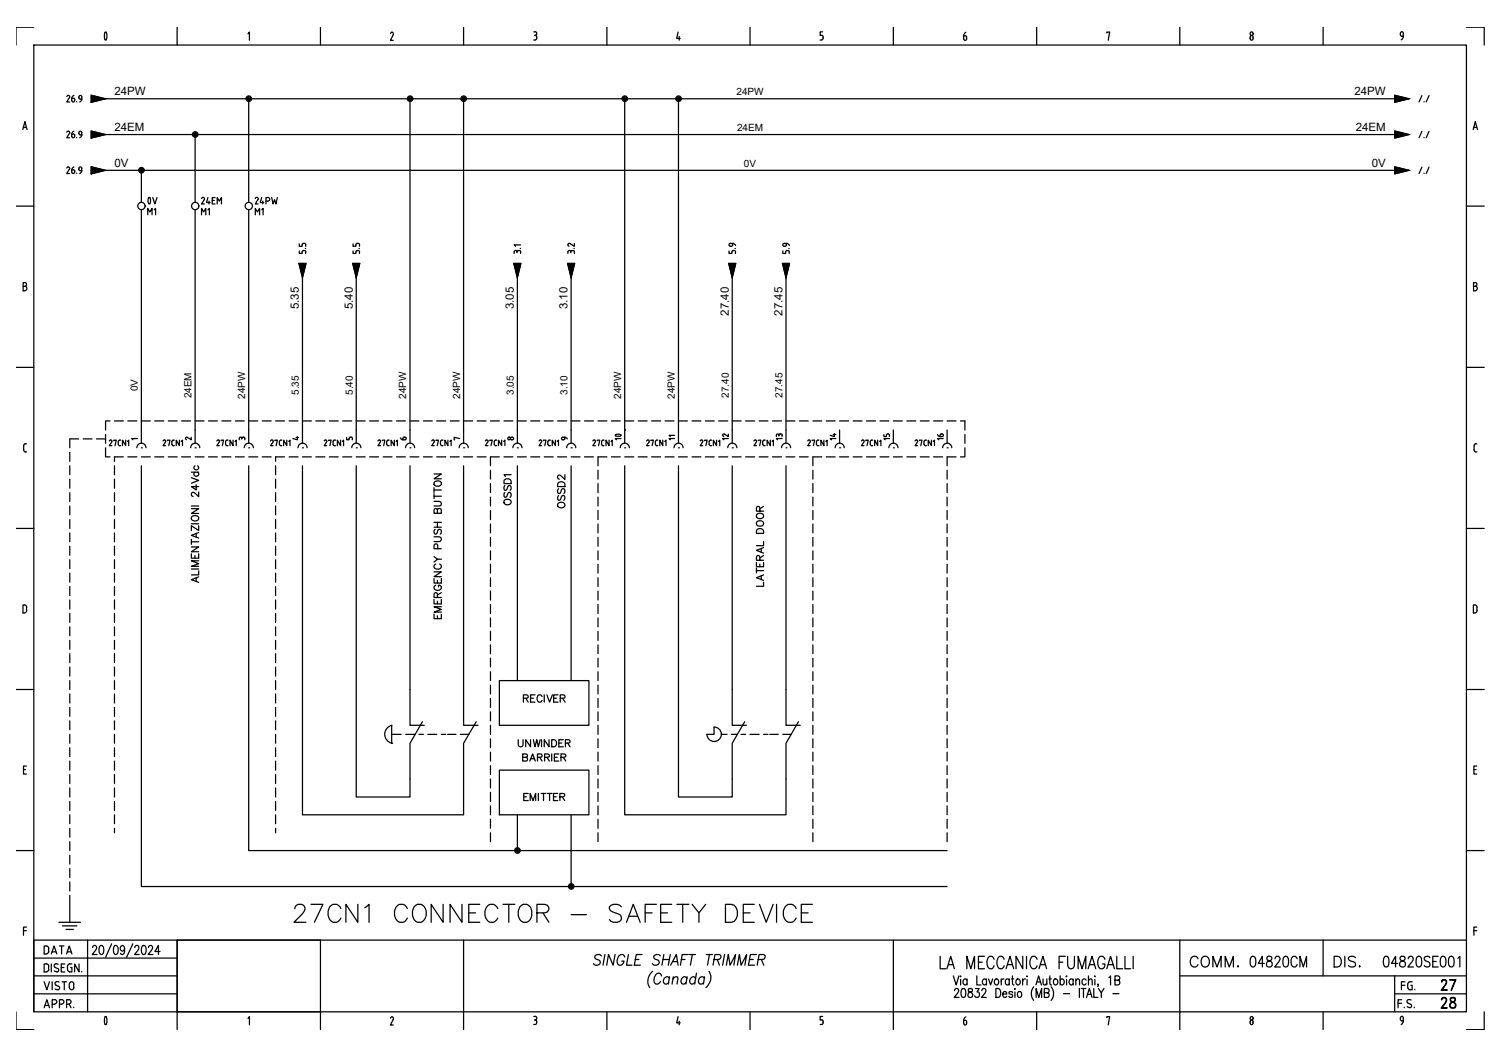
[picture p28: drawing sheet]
<svg xmlns="http://www.w3.org/2000/svg" width="297mm" height="210mm" viewBox="0 0 297 210" stroke-linecap="round" stroke-linejoin="round" font-family="sans-serif">
<defs><g id="words">
<g font-size="2.3">
<text x="22.7" y="18.9">24PW</text>
<text x="268.4" y="18.9">24PW</text>
<text x="22.7" y="26">24EM</text>
<text x="268.6" y="26">24EM</text>
<text x="22.7" y="33.1">0V</text>
<text x="271.8" y="33.1">0V</text>
<text x="59.2" y="61.3" transform="rotate(-90 59.2 61.3)">5.35</text>
<text x="69.9" y="61.3" transform="rotate(-90 69.9 61.3)">5.40</text>
<text x="101.8" y="61.3" transform="rotate(-90 101.8 61.3)">3.05</text>
<text x="112.5" y="61.3" transform="rotate(-90 112.5 61.3)">3.10</text>
<text x="144.4" y="62.5" transform="rotate(-90 144.4 62.5)">27.40</text>
<text x="155" y="62.5" transform="rotate(-90 155 62.5)">27.45</text>
</g>
<g font-size="2">
<text x="145.9" y="18.9">24PW</text>
<text x="146" y="26">24EM</text>
<text x="147.4" y="33.1">0V</text>
<text x="27.3" y="77.6" transform="rotate(-90 27.3 77.6)">0V</text>
<text x="37.9" y="79" transform="rotate(-90 37.9 79)">24EM</text>
<text x="48.6" y="79.1" transform="rotate(-90 48.6 79.1)">24PW</text>
<text x="59.2" y="78.3" transform="rotate(-90 59.2 78.3)">5.35</text>
<text x="69.9" y="78.3" transform="rotate(-90 69.9 78.3)">5.40</text>
<text x="80.5" y="79.1" transform="rotate(-90 80.5 79.1)">24PW</text>
<text x="91.2" y="79.1" transform="rotate(-90 91.2 79.1)">24PW</text>
<text x="101.8" y="78.3" transform="rotate(-90 101.8 78.3)">3.05</text>
<text x="112.5" y="78.3" transform="rotate(-90 112.5 78.3)">3.10</text>
<text x="123.1" y="79.1" transform="rotate(-90 123.1 79.1)">24PW</text>
<text x="133.7" y="79.1" transform="rotate(-90 133.7 79.1)">24PW</text>
<text x="144.4" y="78.8" transform="rotate(-90 144.4 78.8)">27.40</text>
<text x="155" y="78.8" transform="rotate(-90 155 78.8)">27.45</text>
</g>
</g></defs>
<g fill="none" stroke="#000" stroke-width=".25">
<path d="M6.7 8.9h283.9v191.7h-283.9zM6.7 5.4h-3.5v3.5M13.2 19.1l.3-.2a.3 .3 0 0 1 .3 .5M13.7 19.4l-.5 .8h.6M14.5 19.5h-.3v.4a.3 .3 0 0 0 .3 .3 .3 .3 0 0 0 .3-.3M14.5 19.5l.2 .1 .1 .2M14.6 18.9l-.4 .6M14.8 19.8v.1M15.9 19.6h.3M16.2 19.2v.4M16.2 19.2a.34 .34 0 0 0-.4-.2 .34 .34 0 0 0-.2 .4 .34 .34 0 0 0 .3 .2M16.2 19.6v.3l-.4 .3"/>
<path d="M18.1 18.9l2.8 .7-2.8 .7zM20.8 6.4h.3M20.8 7.8h.3M20.8 6.4l-.1 .7 .1 .8M20.9 19.6h255.5M21.1 6.4l.1 .7-.1 .8M35.1 5.4v3.5M49.1 6.7l.3-.4v1.7M49.3 19.6v20.5M63.5 5.4v3.5M77.4 6.7l.3-.3a.38 .38 0 0 1 .2 .6M77.9 6.9l-.5 1.1h.5"/>
<path d="M81.2 19.6v68.3M91.9 5.4v3.5M91.9 19.6v68.3M105.8 6.3h.3a.38 .38 0 0 1 .3 .4 .38 .38 0 0 1-.5 .3M106.1 7l.3 .4M106.3 7.4v.1M106.4 7.5l-.2 .4h-.4M120.3 5.4v3.5M123.8 19.6v65.6M134.4 6.3l-.3 1.3h.7M134.4 19.6v68.3M134.6 7.2v.8"/>
<path d="M148.6 5.4v3.5M162.5 7.9h.3M162.8 7l.3 .4M163 6.3h-.5v.7h.3M163.1 7.4v.1M163.1 7.5l-.3 .4M177 5.4v3.5M191 7.6l.3 .4 .3-.4M191.2 7.1h-.2v.6M191.3 7.1l.2 .1 .1 .2M191.4 6.4l-.4 .4v.3M191.5 7.5v.2"/>
<path d="M205.4 5.4v3.5M219.3 6.5v-.2h.6l-.3 1.7M233.8 5.4v3.5M247.7 7.4l.3-.4 .3 .4M247.7 7.6l.3 .4 .3-.4M247.7 7.4v.2M248.3 7.4v.2M262.2 5.4v3.5M276.4 18.9l2.8 .7-2.8 .7zM277.5 6.7v.3l.3 .2M277.5 6.6l.3-.3 .3 .3M278.1 6.7v.5h-.3"/>
<path d="M278.1 7.1l-.2 .6-.2 .2M281.8 18.9l-.6 1.3M283.2 18.9l-.6 1.3M290.6 5.4h3.5v3.5M4.5 25.7l.4-1.6 .5 1.6M4.7 25.3h.6M13.2 26.2l.3-.2a.3 .3 0 0 1 .3 .5M13.2 33.3l.3-.2a.3 .3 0 0 1 .3 .4M13.7 26.5l-.5 .8h.6M13.7 33.5l-.5 .9h.6M14.2 33.7v.4M14.2 33.7h.3"/>
<path d="M14.2 34.1a.3 .3 0 0 0 .3 .3 .3 .3 0 0 0 .3-.3M14.5 26.6h-.3v.4a.3 .3 0 0 0 .3 .3 .3 .3 0 0 0 .3-.3M14.5 26.6h.2l.1 .3M14.5 33.7h.2l.1 .3M14.6 26l-.4 .6M14.6 33.1l-.4 .6M14.8 26.9v.1M14.8 34v.1M15.2 20.1v.1M15.2 27.2v.1M15.2 34.3v.1M15.9 26.7h.3"/>
<path d="M15.9 33.8h.3M16.2 26.3v.4M16.2 33.4v.4M16.2 26.3a.34 .34 0 0 0-.4-.2 .34 .34 0 0 0-.2 .4 .34 .34 0 0 0 .3 .2M16.2 33.4a.34 .34 0 0 0-.4-.2 .34 .34 0 0 0-.2 .3 .34 .34 0 0 0 .3 .3M16.2 26.7v.3l-.4 .3M16.2 33.8v.2l-.4 .4M18.1 26l2.8 .7-2.8 .7zM18.1 33.1l2.8 .7-2.8 .7zM20.9 26.7h255.5M20.9 33.8h255.5M28 33.8v6.3"/>
<path d="M29.4 39.2h.3M29.5 39.2l-.2 .6 .2 .5M29.7 39.2l.1 .9-.1 .3-.3-.1M30.3 39.2l.4 1.2 .4-1.2M38.7 26.7v13.4M39.9 39.3l.3-.2a.3 .3 0 0 1 .3 .5l-.6 .8h.6M41.2 39.2l-.3 .9h.7M41.4 39.9v.5M42.1 39.7h.4M42.6 39.2h-.5v1.2h.5M50.6 39.3a.33 .33 0 0 1 .2-.2 .33 .33 0 0 1 .4 .2l-.1 .3M51.1 39.6l-.5 .8h.6"/>
<path d="M51.9 39.2l-.3 .9h.7M52.1 39.9v.5M52.7 39.9h.4a.35 .35 0 0 0 .3-.4 .35 .35 0 0 0-.3-.3h-.4v1.2M53.8 39.2l.3 1.2 .3-.8 .3 .8 .3-1.2M276.4 26l2.8 .7-2.8 .7zM276.4 33.1l2.8 .7-2.8 .7zM281.8 26l-.6 1.3M281.8 33.1l-.6 1.3M282.2 20.1v.1M282.2 27.2v.1M282.2 34.3v.1M283.2 26l-.6 1.3"/>
<path d="M283.2 33.1l-.6 1.3M291.9 25.7l.4-1.6 .5 1.6M292 25.3h.6M3.2 40.9h3.5M4.6 56.8h.3M4.9 56h-.3v1.6h.3M5 56a.38 .38 0 0 1 .3 .4 .38 .38 0 0 1-.3 .3 .45 .45 0 0 1 .3 .5 .45 .45 0 0 1-.3 .4M28 41.6v46.3M29.3 42.6v-1.3l.4 .7 .4-.7v1.3M30.6 41.6l.2-.3v1.3M38.7 41.6v46.3M39.9 42.6v-1.3l.5 .7 .4-.7v1.3"/>
<path d="M41.2 41.6l.3-.3v1.3M43 40.4v-1.2l.5 .7 .4-.7v1.2M49.3 41.6v46.3M50.6 42.6v-1.3l.4 .7 .4-.7v1.3M51.9 41.6l.2-.3v1.3M59.2 52.2h1.4l-.7 2.9zM59.9 55.1v32.8M60.1 49.7h.2M60.1 48.3h.2M60.2 49.6l-.3 .2v.4h-.6v-.5M60.2 48.2l-.3 .2v.4h-.6v-.5M60.3 49.6l.3 .2v.4"/>
<path d="M60.3 48.2l.3 .2v.4M60.5 49.2h.1M69.9 52.2h1.4l-.7 2.9zM70.6 55.1v32.8M70.8 49.7h.1M70.8 48.3h.1M70.8 49.6l-.2 .2-.1 .4h-.5v-.5M70.8 48.2l-.2 .2-.1 .4h-.5v-.5M71 49.6l.2 .2v.4M71 48.2l.2 .2v.4M71.2 49.2h.1M101.8 52.2h1.4l-.7 2.9z"/>
<path d="M102.5 49.9a.3 .3 0 0 0-.3-.3 .3 .3 0 0 0-.3 .3v.3M102.5 55.1v32.8M102.7 49.7h.2M102.7 49.6l-.2 .2-.1 .3M102.9 49.6l.3 .3M103.1 49.2h.1M103.2 48.5h-1.3l.3 .3M103.2 50v.2M112.5 52.2h1.4l-.7 2.9zM112.5 48.5l.3 .3M113 48.3a.3 .3 0 0 0-.5 .2M113.1 49.9a.3 .3 0 0 0-.3-.3 .3 .3 0 0 0-.3 .3v.3"/>
<path d="M113.2 55.1v32.8M113.4 49.7h.1M113.4 49.6l-.3 .2v.3M113.5 49.6l.3 .3M113.7 49.2h.1M113.8 48.3v.5l-.8-.5M113.8 50v.2M144.4 52.2h1.4l-.7 2.9zM144.7 48.3h.4l.1 .2M144.8 48.2a.35 .35 0 0 0-.2 .6 .35 .35 0 0 0 .6-.1v-.2M145.1 55.1v32.8M145.2 48.2l.2 .1 .4 .4"/>
<path d="M145.3 49.7h.2M145.3 49.6l-.2 .2-.1 .4h-.5v-.5M145.5 49.6l.2 .2v.4M145.7 49.2h.1M155 52.2h1.5l-.7 2.9zM155.4 48.3h.4v.2M155.4 48.2a.35 .35 0 0 0-.2 .6 .35 .35 0 0 0 .6-.1l.1-.2M155.8 55.1v32.8M155.8 48.2l.3 .1 .3 .4M156 49.7h.1M156 49.6l-.3 .2v.4h-.6v-.5M156.1 49.6l.3 .3"/>
<path d="M156.3 49.2h.1M156.4 50v.2M290.6 40.9h3.5M292 56.8h.3M292.3 56h-.3v1.6h.3M292.4 56a.38 .38 0 0 1 .3 .4 .38 .38 0 0 1-.3 .3 .45 .45 0 0 1 .3 .5 .45 .45 0 0 1-.3 .4M3.2 72.8h3.5M290.6 72.8h3.5M4.7 88.4v.8a.42 .42 0 0 0 .6 .4M5 88h.3M5 87.9l-.3 .5M13.8 89.6v1.8"/>
<path d="M13.8 92.3v1.8M13.8 95v1.8M13.8 97.6v1.8M15.6 87h-1.8v1.8M16.5 87h1.7M19.1 87h1.8M20.9 88.8v1.8h.9M20.9 86.1v1.8M21.7 87.4l.4-.2v.4M21.8 83.4h-.9v1.8M22.1 87.6l-.4 .7h.5M22.5 87.3v-.1h.5l-.2 1.1"/>
<path d="M22.7 92.3v1.8M22.7 95v1.8M22.7 97.6v1.8M22.7 83.4h1.7M23.4 87.5v.6M23.5 88.1l.1 .2h.3M23.9 87.2l-.3 .1-.1 .2M24.4 90.6h-1.7v.8M24.9 87.2v1.1l-.6-1.1v1.1M25.3 87.5l.2-.3v1.1M25.3 90.6h1.8M25.3 83.4h1.8"/>
<path d="M27.1 88.7a.9 .9 0 0 1 .9-.9 .9 .9 0 0 1 .9 .9M27.2 86.9h-1.1l.3 .3M28 88.8h.1M28 92.3v83.4h159.7M28 90.6h1.8M28 83.4h1.8M30.7 90.6h1.8M30.7 83.4h1.8M32.3 87.4l.3-.2 .2 .1v.3l-.5 .7h.5M33.2 87.3v-.1h.5l-.3 1.1M33.3 90.6h1.8M33.3 83.4h1.8"/>
<path d="M34 87.5v.6M34.1 88.1l.1 .2h.3M34.5 87.2l-.3 .1-.1 .2M35.6 87.2v1.1l-.7-1.1v1.1M35.9 87.5l.3-.3v1.1M36 90.6h1.7M36 83.4h1.7M37.8 88.7a.9 .9 0 0 1 .9-.9 .9 .9 0 0 1 .9 .9M37.9 86.7v.5l-.7-.5h-.3l-.1 .2 .2 .3M37.9 94.7l1.5 .5-1.5 .6M37.9 93.6h1.5M38.6 93.6a.45 .45 0 0 0 0 .7 .45 .45 0 0 0 .6 0 .45 .45 0 0 0 0-.7"/>
<path d="M38.6 92.3a.45 .45 0 0 0 0 .7 .45 .45 0 0 0 .6 0 .45 .45 0 0 0 0-.7M38.7 88.8h.1M38.7 90.6h1.7M38.7 83.4h1.7M38.9 96.1v1l-1-.7h1.5M39.4 97.5v1l-.7-.7-.5-.2-.3 .3v.2l.4 .3M41.3 90.6h1.8M41.3 83.4h1.8M43 87.4l.2-.2 .3 .1v.3l-.5 .7h.5M43.8 87.3v-.1h.5l-.2 1.1M44 90.6h1.8M44 83.4h1.8"/>
<path d="M44.7 87.5v.6M44.7 88.1l.2 .2h.3M45.2 87.2l-.3 .1-.2 .2M46.2 87.2v1.1l-.6-1.1v1.1M46.6 87.5l.2-.3v1.1M46.6 90.6h1.8M46.6 83.4h1.8M47.4 86.9l.3-.3 .2 .3M47.4 86.9v.3M47.9 86.9v.1M48.2 86.7h.1M48.2 86.6l-.3 .3"/>
<path d="M48.3 86.6l.2 .3M48.4 88.7a.9 .9 0 0 1 .9-.9 .9 .9 0 0 1 .9 .9M48.5 86.9v.3M49.3 88.8h.1M49.3 92.3v76.3h138.4M49.3 90.6h1.8M49.3 83.4h1.8M52 90.6h1.7M52 83.4h1.7M53.9 87.2l-.3 .2M53.9 87.2l.3 .3-.6 .8h.5M54.5 87.3v-.1h.5l-.3 1.1"/>
<path d="M54.6 83.4h1.8M54.6 92.3v1.8M54.6 95v1.8M54.6 97.6v1.8M55.4 87.5v.6M55.4 88.1l.1 .2h.3M55.8 87.2l-.3 .1-.1 .2M56.4 90.6h-1.8v.8M56.8 87.2v1.1l-.6-1.1v1.1M57.2 87.5l.3-.3v1.1M57.3 90.6h1.8M57.3 83.4h1.8"/>
<path d="M58.7 86.7h.5M58.9 86.5v.7l-.9-.3M59.1 88.7a.9 .9 0 0 1 .9-.9 .9 .9 0 0 1 .9 .9M59.9 88.8h.1M59.9 92.3v69.2h32v-14.2l2.5-4.2M59.9 90.6h1.8M59.9 83.4h1.8M62.6 90.6h1.8M62.6 83.4h1.8M64.3 87.4l.3-.2 .1 .4M64.7 87.6l-.5 .7h.5M65.1 87.3v-.1h.5l-.2 1.1"/>
<path d="M65.3 90.6h1.7M65.3 83.4h1.7M66 87.5v.7l.3 .1M66.3 88.3h.2M66.3 87.2h.2M66.3 87.2l-.3 .3M67.5 87.2v1.1l-.6-1.1v1.1M67.8 87.5l.3-.3v1.1M67.9 90.6h1.8M67.9 83.4h1.8M68.7 86.7v.5h.5v-.3M69.4 86.7h.2"/>
<path d="M69.4 86.6l-.2 .3M69.6 86.6l.3 .3M69.7 88.7a.9 .9 0 0 1 .9-.9 .9 .9 0 0 1 .9 .9M69.8 86.9v.3M70.6 88.8h.1M70.6 92.3v65.7h10.6v-10.7l2.5-4.2M70.6 90.6h1.8M70.6 83.4h1.8M73.2 90.6h1.8M73.2 83.4h1.8M74.9 87.4l.4-.2 .1 .4M75.4 87.6l-.5 .7h.5"/>
<path d="M75.8 87.3v-.1h.5l-.3 1.1M75.9 90.6h1.8M75.9 83.4h1.8M76.6 87.5l.1 .7 .2 .1M76.9 88.3h.2M76.9 87.2h.2M76.9 87.2l-.2 .3M78.1 87.2v1.1l-.6-1.1v1.1M78.5 87.5l.2-.3v1.1M78.6 90.6h1.7M78.6 83.4h1.7M79.3 86.8l.6 .4"/>
<path d="M79.8 87.2h.4M79.8 86.9v.3M80.1 86.7h.1M80.1 86.6l-.3 .3M80.2 86.6l.3 .3-.3 .3M80.4 88.7a.9 .9 0 0 1 .9-.9 .9 .9 0 0 1 .9 .9M81.2 88.8h.1M81.2 92.3v51.5h2.9M81.2 90.6h1.8M81.2 83.4h1.8M83.9 90.6h1.8M83.9 83.4h1.8"/>
<path d="M85.6 87.4l.3-.2 .1 .4M86 99.4h1a.46 .46 0 0 1 .5 .4 .46 .46 0 0 1-.5 .5h-1M86 93.9h1.5l-1.5 1h1.5M86 87.6l-.5 .7h.5M86 98.4h1.5M86 96.7v.9M86 97.9v.9M86 97.1h1.5M86.1 95.6a.72 .72 0 0 1 .9-.3 .72 .72 0 0 1 .4 .8 .72 .72 0 0 1-.9 .3 .72 .72 0 0 1-.4-.8zM86.4 87.3v-.1h.5l-.3 1.1M86.5 90.6h1.8M86.5 83.4h1.8"/>
<path d="M87.3 87.5v.7l.3 .1M87.6 88.3h.2M87.6 87.2h.2M87.6 87.2l-.3 .3M88.8 87.2v1.1l-.6-1.1v1.1M89.1 87.5l.3-.3v1.1M89.2 90.6h1.8M89.2 83.4h1.8M91 88.7a.9 .9 0 0 1 .9-.9 .9 .9 0 0 1 .9 .9M91.1 86.9l-1.1-.2v.5h.1M91.9 88.8h.1M91.9 92.3v51.5h2.8"/>
<path d="M91.9 90.6h1.8M91.9 83.4h1.8M94.5 90.6h1.8M94.5 83.4h1.8M96.2 87.4a.28 .28 0 0 1 .3-.2 .28 .28 0 0 1 .2 .3v.1M96.6 87.6l-.4 .7h.5M97 87.3v-.1h.5l-.2 1.1M97.2 83.4h1.8M97.2 93.2v1.8M97.2 95.8v1.8M97.2 98.5v1.8M97.9 87.5v.6"/>
<path d="M98 88.1l.1 .2h.3M98.4 87.2l-.3 .1-.1 .2M99 90.6h-1.8v1.7M99.4 87.2v1.1l-.6-1.1v1.1M99.8 87.5l.2-.3v1.1M99.9 90.6h1.7M99.9 83.4h1.7M99.9 95.2a.78 .78 0 0 1 1-.2 .78 .78 0 0 1 .4 .8h-1.4zM100 99.1a.65 .65 0 0 1 1-.1 .65 .65 0 0 1 .1 .9 .65 .65 0 0 1-.9 .1 .65 .65 0 0 1-.2-.9zM100 97.6l-.1 .3 .1 .7 .4-.2 .3-.7 .4-.1a.6 .6 0 0 1 0 1M100 96.2l-.1 .4 .1 .6 .4-.2 .3-.7 .4-.1a.62 .62 0 0 1 0 1M101.3 94.1h-1.4l.2 .3"/>
<path d="M101.4 86.7h.1M101.4 86.6a.29 .29 0 0 0-.2 .5 .29 .29 0 0 0 .4 0l.1-.3-.2-.2M101.6 88.7a.9 .9 0 0 1 .9-.9 .9 .9 0 0 1 .9 .9M102.5 88.8h.1M102.5 90.6h1.8M102.5 83.4h1.8M102.5 92.3v42.6M105.2 90.6h1.8M105.2 83.4h1.8M106.8 87.4l.3-.2 .2 .1v.3l-.5 .7h.5M107.7 87.3v-.1h.5l-.2 1.1M107.8 90.6h1.8"/>
<path d="M107.8 83.4h1.8M108.5 87.5v.6M108.6 88.1l.1 .2h.4M109.1 87.2l-.4 .1-.1 .2M110.1 87.2v1.1l-.7-1.1v1.1M110.4 87.5l.3-.3v1.1M110.5 90.6h1.8M110.5 83.4h1.8M110.6 99.8a.71 .71 0 0 1 .8-.3 .71 .71 0 0 1 .5 .9 .71 .71 0 0 1-.9 .3 .71 .71 0 0 1-.4-.9zM110.6 95.8a.78 .78 0 0 1 .9-.2 .78 .78 0 0 1 .4 .8h-1.4zM110.7 98.2a.53 .53 0 0 0-.2 .5 .53 .53 0 0 0 .3 .5l.3-.2 .2-.6 .4-.2a.62 .62 0 0 1 0 1M110.7 96.9a.53 .53 0 0 0-.2 .5 .53 .53 0 0 0 .3 .4l.3-.1 .2-.7 .4-.1a.6 .6 0 0 1 0 .9"/>
<path d="M111.5 86.7h.4M111.5 86.6a.31 .31 0 0 0-.1 .6 .31 .31 0 0 0 .5-.2v-.1M111.9 86.6l.5 .4M111.9 86.7v.2M111.9 94.1v.9l-.8-.8h-.3l-.2 .1-.1 .4 .3 .3M112.3 88.7a.9 .9 0 0 1 .9-.9 .9 .9 0 0 1 .9 .9M113.2 88.8h.1M113.2 90.6h1.7M113.2 83.4h1.7M113.2 92.3v42.6M115.8 90.6h1.8M115.8 83.4h1.8"/>
<path d="M117.5 87.4l.2-.2 .3 .1v.3l-.5 .7h.5M118.4 87.3v-.1h.5l-.3 1.1M118.5 83.4h1.8M118.5 93.2v1.8M118.5 95.8v1.8M118.5 98.5v1.8M119.2 87.5v.6M119.2 88.1l.2 .2h.3M119.7 87.2l-.3 .1-.2 .2M120.3 90.6h-1.8v1.7M120.7 87.2v1.1l-.6-1.1v1.1M121.1 87.5l.2-.3v1.1"/>
<path d="M121.1 90.6h1.8M121.1 83.4h1.8M122 86.1v.3M122 86.2l.5-.2 .5 .3-.5 .2-.5-.1M122.9 88.7a.9 .9 0 0 1 .9-.9 .9 .9 0 0 1 .9 .9M123 86.9h-1.1l.3 .3M123.8 88.8h.1M123.8 92.3v69.2h32v-14.2l2.4-4.2M123.8 85.2h.1M123.8 90.6h1.8M123.8 83.4h1.8M123.8 85.2v2.7"/>
<path d="M126.5 90.6h1.7M126.5 83.4h1.7M128.1 87.4l.3-.2 .2 .1v.3l-.5 .7h.5M129 87.3v-.1h.5l-.3 1.1M129.1 90.6h1.8M129.1 83.4h1.8M129.9 87.5v.6M129.9 88.1l.1 .2h.4M130.4 87.2l-.4 .1-.1 .2M131.3 87.2v1.1l-.6-1.1v1.1M131.7 87.5l.3-.3v1.1M131.8 90.6h1.8"/>
<path d="M131.8 83.4h1.8M133.6 88.7a.9 .9 0 0 1 .9-.9 .9 .9 0 0 1 .9 .9M133.7 86.9h-1.1l.2 .3M133.7 86.3h-1.1l.2 .2M134.4 88.8h.1M134.4 92.3v65.7h10.7v-10.7l2.5-4.2M134.4 90.6h1.8M134.4 83.4h1.8M137.1 90.6h1.8M137.1 83.4h1.8M138.8 87.4l.3-.2 .1 .4M139.2 87.6l-.5 .7h.5"/>
<path d="M139.6 87.3v-.1h.5l-.2 1.1M139.8 90.6h1.7M139.8 83.4h1.7M140.5 87.5v.6M140.5 88.1l.2 .2h.3M141 87.2l-.3 .1-.2 .2M142 87.2v1.1l-.6-1.1v1.1M142.3 87.5l.3-.3v1.1M142.4 90.6h1.8M142.4 83.4h1.8M143.2 86.3l.2 .2M143.6 86h-.3l-.1 .3"/>
<path d="M144.2 88.7a.9 .9 0 0 1 .9-.9 .9 .9 0 0 1 .9 .9M144.3 86.9h-1.1l.2 .3M144.3 86v.5l-.7-.4M145.1 88.8h.1M145.1 92.3v51.5h2.8M145.1 90.6h1.8M145.1 83.4h1.8M147.7 90.6h1.8M147.7 83.4h1.8M149.4 87.4l.4-.2 .1 .4M149.9 87.6l-.5 .7h.5M150.3 87.3v-.1h.5l-.3 1.1"/>
<path d="M150.4 90.6h1.8M150.4 83.4h1.8M151.1 87.5l.1 .7 .2 .1M151.4 88.3h.2M151.4 87.2h.2M151.4 87.2l-.2 .3M152.6 87.2v1.1l-.6-1.1v1.1M153 87.5l.2-.3v1.1M153.1 90.6h1.8M153.1 83.4h1.8M153.8 86.3l.3-.3 .3 .3M153.8 86.3v.2"/>
<path d="M154.3 86.3v.1M154.6 86h.1M154.6 86l-.3 .3M154.7 86l.3 .3M154.9 88.7a.9 .9 0 0 1 .9-.9 .9 .9 0 0 1 .9 .9M155 86.9h-1.2l.3 .3M155 86.3v.2M155.8 88.8h.1M155.8 92.3v51.5h2.8M155.8 90.6h1.7M155.8 83.4h1.7M158.4 90.6h1.8"/>
<path d="M158.4 83.4h1.8M160.1 87.4l.4-.2v.4M160.5 87.6l-.4 .7h.4M160.9 87.3v-.1h.5l-.2 1.1M161.1 93.2v1.8M161.1 95.8v1.8M161.1 98.5v1.8M161.1 83.4h1.7M161.8 87.5l.1 .7 .2 .1M162.1 88.3h.2M162.1 87.2h.2M162.1 87.2l-.3 .3"/>
<path d="M162.8 90.6h-1.7v1.7M163.3 87.2v1.1l-.6-1.1v1.1M163.7 87.5l.2-.3v1.1M163.7 90.6h1.8M163.7 83.4h1.8M165.1 86.1h.5M165.3 85.9v.6l-.8-.2M165.5 88.7a.9 .9 0 0 1 .9-.9 .9 .9 0 0 1 .9 .9M165.6 86.9h-1.1l.2 .3M166.4 88.8h.1M166.4 90.6h1.8M166.4 83.4h1.8"/>
<path d="M166.4 85.2v2.7M169.1 90.6h1.7M169.1 83.4h1.7M170.7 87.4l.4-.2 .1 .4M171.2 87.6l-.5 .7h.5M171.6 87.3v-.1h.4l-.2 1.1M171.7 90.6h1.8M171.7 83.4h1.8M172.4 87.5v.6M172.5 88.1l.1 .2h.3M172.9 87.2l-.3 .1-.1 .2M173.9 87.2v1.1l-.6-1.1v1.1"/>
<path d="M174.3 87.5l.3-.3v1.1M174.4 90.6h1.7M174.4 83.4h1.7M175.2 86.1v.4h.4v-.2M175.9 86h.1M175.9 86l-.3 .3M176 86l.3 .3M176.1 88.7a.9 .9 0 0 1 .9-.9 .9 .9 0 0 1 .9 .9M176.2 86.9h-1l.2 .3M176.2 86.3v.2M177 88.8h.1M177 85.2v2.7"/>
<path d="M177 90.6h1.8M177 83.4h1.8M179.7 90.6h1.8M179.7 83.4h1.8M181.3 87.4l.3-.2 .2 .1v.3l-.5 .7h.5M182.2 87.3v-.1h.5l-.2 1.1M182.4 90.6h1.7M182.4 83.4h1.7M183.1 87.5v.6M183.1 88.1l.2 .2h.3M183.6 87.2l-.3 .1-.2 .2M184.6 87.2v1.1l-.7-1.1v1.1"/>
<path d="M184.9 87.5l.3-.3v1.1M185 90.6h1.8M185 83.4h1.8M185.8 86.2l.5 .3M186.3 86.3v.2M186.5 86h.2M186.6 86l-.3 .3M186.7 86l.2 .1v.3l-.6 .1M186.8 88.7a.9 .9 0 0 1 .9-.9 .9 .9 0 0 1 .9 .9M186.9 86.9h-1.1l.2 .3M187.7 88.8h.1M187.7 83.4h1.7"/>
<path d="M187.7 85.2v2.7M187.7 93.2v1.8M187.7 95.8v1.8M187.7 98.5v1.8M189.4 90.6h-1.7v1.7M190.3 83.4h.9v1.8M191.2 88.8v1.8h-.9M191.2 86.1v1.8M292.1 88.4v.8a.42 .42 0 0 0 .6 .4M292.4 88h.3M292.4 87.9l-.3 .5M3.2 104.7h3.5"/>
<path d="M4.9 119.9h-.3v1.6h.3M4.9 119.9l.3 .2 .1 .3M13.8 100.3v1.8M13.8 103v1.7M13.8 105.6v1.8M13.8 108.3v1.8M13.8 110.9v1.8M13.8 113.6v1.8M13.8 116.3v1.7M13.8 118.9v1.8M22.7 100.3v1.8M22.7 103v1.7"/>
<path d="M22.7 105.6v1.8M22.7 108.3v1.8M22.7 110.9v1.8M22.7 113.6v1.8M22.7 116.3v1.7M22.7 118.9v1.8M37.9 109.7v.9h1.5v-.9M37.9 108.4h1.5l-1.5 1h1.5M37.9 100.8h1.5l-1.5 1h1.5M37.9 112.8h1.5M37.9 107.4h1.5M37.9 106.9v1"/>
<path d="M37.9 103.8h1.5M37.9 100.3h1.5M38 102.4a.72 .72 0 0 1 .9-.2 .72 .72 0 0 1 .4 .8 .72 .72 0 0 1-.9 .3 .72 .72 0 0 1-.4-.9zM38.6 110.1v.5M38.9 105.8v.6M38.9 114.5v.7M39.4 114.3l-1.5 .6 1.5 .5M39.4 113.1v.8h-1.5M39.4 111.2h-1.5l1.5 .5-1.5 .6h1.5M39.4 105.6l-1.5 .5 1.5 .5M39.4 104.2v1l-1.5-1v1M54.6 100.3v1.8"/>
<path d="M54.6 103v1.7M54.6 105.6v1.8M54.6 108.3v1.8M54.6 110.9v1.8M54.6 113.6v1.8M54.6 116.3v1.7M54.6 118.9v1.8M86 118.8v.9h1.5v-.9M86 114.7v.9h1.5v-.9M86 113.3h1.5l-1.5 1h1.5M86 110.3l.7 .5-.7 .6M86 106.4h1l.5 .4a.48 .48 0 0 1-.5 .6h-1"/>
<path d="M86 104.5h1.5M86 103.5h1.5M86.2 104.9a.53 .53 0 0 0-.2 .5 .53 .53 0 0 0 .4 .5l.2-.2 .2-.6 .4-.2a.6 .6 0 0 1 0 1M86.4 116a.53 .53 0 0 0-.4 .6 .53 .53 0 0 0 .6 .4 .58 .58 0 0 0 .8-.2 .58 .58 0 0 0-.3-.8h-.2v.3M86.4 111.8a.53 .53 0 0 0-.4 .6 .53 .53 0 0 0 .6 .4 .58 .58 0 0 0 .8-.2 .58 .58 0 0 0-.3-.8M86.7 118.4l-.1-.8-.2-.1h-.3l-.1 .9h1.5M86.7 101.1l.3-.3 .3 .1 .2 .2v.6h-1.5v-.6l.1-.2 .3-.1 .2 .1 .1 .8M86.7 103.5v1M86.7 115v.6M86.7 119.2v.5M86.7 110.8h.8M86.7 108.8l-.1-.9h-.5l-.1 .9h1.5"/>
<path d="M87.5 117.5l-.8 .4M97.2 101.2v1.8M97.2 103.9v1.7M97.2 106.5v1.8M97.2 109.2v1.7M97.2 111.8v1.8M97.2 114.5v1.8M97.2 117.2v1.7M97.2 119.8v1.8M118.5 101.2v1.8M118.5 103.9v1.7M118.5 106.5v1.8"/>
<path d="M118.5 109.2v1.7M118.5 111.8v1.8M118.5 114.5v1.8M118.5 117.2v1.7M118.5 119.8v1.8M149.9 111.5v.8h1.4v-.8M149.9 113.1h1.4M149.9 112.6v1M150.1 104.9l.3-.1 .7 .1 .2 .3v.5h-1.4v-.5zM150.1 103.4a.7 .7 0 0 1 .8-.1 .7 .7 0 0 1 .3 .7 .7 .7 0 0 1-.9 .3 .7 .7 0 0 1-.3-.8zM150.1 101.8a.72 .72 0 0 1 .8 0 .72 .72 0 0 1 .3 .8 .7 .7 0 0 1-.8 .2 .7 .7 0 0 1-.4-.8zM150.6 111.1l-.1-.9-.4-.1-.2 .4v.6h1.4"/>
<path d="M150.6 101.3l-.1-.8-.4-.1-.2 .3v.6h1.4M150.6 111.8v.5M150.8 108.8v.6M150.8 114.2v.6M151.3 115.4v.8h-1.4M151.3 113.9l-1.4 .6 1.4 .5M151.3 108.5l-1.4 .6 1.4 .5M151.3 107.4v.8h-1.4M151.3 110.1l-.7 .5M151.3 100.4l-.7 .5M161.1 101.2v1.8M161.1 103.9v1.7"/>
<path d="M161.1 106.5v1.8M161.1 109.2v1.7M161.1 111.8v1.8M161.1 114.5v1.8M161.1 117.2v1.7M161.1 119.8v1.8M187.7 101.2v1.8M187.7 103.9v1.7M187.7 106.5v1.8M187.7 109.2v1.7M187.7 111.8v1.8M187.7 114.5v1.8"/>
<path d="M187.7 117.2v1.7M187.7 119.8v1.8M290.6 104.7h3.5M3.2 136.7h3.5M5.3 120.4v.6M5.3 121l-.1 .2-.3 .3M13.8 121.6v1.8M13.8 124.2v1.8M13.8 126.9v1.8M13.8 129.6v1.7M13.8 132.2v1.8M13.8 134.9v1.8"/>
<path d="M13.8 137.5v1.8M22.7 121.6v1.8M22.7 124.2v1.8M22.7 126.9v1.8M22.7 129.6v1.7M22.7 132.2v1.8M22.7 134.9v1.8M22.7 137.5v1.8M54.6 121.6v1.8M54.6 124.2v1.8M54.6 126.9v1.8M54.6 129.6v1.7"/>
<path d="M54.6 132.2v1.8M54.6 134.9v1.8M54.6 137.5v1.8M86 121.7v.9h1.5v-.9M86.7 122.1v.5M87.5 120.3h-1.5l1.5 .5-1.5 .5h1.5M97.2 122.5v1.7M97.2 125.1v1.8M97.2 127.8v1.8M97.2 130.5v1.7M97.2 133.1v1.8M97.2 135.8v1.7"/>
<path d="M97.2 138.4v1.8M99 134.9h17.7v8.9h-17.7zM103.7 138.4h.8l.2-.3-.1-.2-.9-.2v1.5M104.2 138.4l.5 .8M105.1 138.4h.6M106 137.7h-.9v1.5h.9M107.4 138.1a.51 .51 0 0 0-.6-.4 .51 .51 0 0 0-.4 .6 .57 .57 0 0 0 .2 .7 .57 .57 0 0 0 .8 0v-.2M107.8 137.7v1.5M108.4 137.7l.5 1.5 .6-1.5M109.7 138.4h.6M110.6 137.7h-.9v1.5h.9M111 138.4h.8l.2-.3-.1-.2-.9-.2v1.5"/>
<path d="M111.5 138.4l.5 .8M118.5 122.5v1.7M118.5 125.1v1.8M118.5 127.8v1.8M118.5 130.5v1.7M118.5 133.1v1.8M118.5 135.8v1.7M118.5 138.4v1.8M161.1 122.5v1.7M161.1 125.1v1.8M161.1 127.8v1.8M161.1 130.5v1.7"/>
<path d="M161.1 133.1v1.8M161.1 135.8v1.7M161.1 138.4v1.8M187.7 122.5v1.7M187.7 125.1v1.8M187.7 127.8v1.8M187.7 130.5v1.7M187.7 133.1v1.8M187.7 135.8v1.7M187.7 138.4v1.8M290.6 136.7h3.5M292.7 121l-.1-.9-.1-.1-.5-.1v1.6h.3"/>
<path d="M292.7 121l-.1 .2-.3 .3M4.7 152.5h.4M5.2 151.8h-.5v1.6h.5M13.8 140.2v1.8M13.8 142.9v1.7M13.8 145.6v1.7M13.8 148.2v1.8M13.8 150.8v1.8M13.8 153.5v1.8M13.8 156.2v1.8M13.8 158.9v1.7M22.7 140.2v1.8"/>
<path d="M22.7 142.9v1.7M22.7 145.6v1.7M22.7 148.2v1.8M22.7 150.8v1.8M22.7 153.5v1.8M22.7 156.2v1.8M22.7 158.9v1.7M54.6 140.2v1.8M54.6 142.9v1.7M54.6 145.6v1.7M54.6 148.2v1.8M54.6 150.8v1.8"/>
<path d="M54.6 153.5v1.8M54.6 156.2v1.8M54.6 158.9v1.7M77.6 147.3h.1M77.6 143.8v3.5M77.6 145.6h1.9M77.7 143.8a1.82 1.82 0 0 0-1.5 1.7 1.82 1.82 0 0 0 1.5 1.8M80.4 145.6h1.9M83 145.6h.9M84.8 145.6h1.7M87.5 145.6h.8M88.7 145.6h1.6"/>
<path d="M91.2 145.6h1.7M97.2 141.1v1.8M97.2 143.8v1.8M97.2 146.4v1.8M97.2 149.1v1.7M97.2 151.8v1.7M97.2 154.4v1.8M97.2 157.1v1.8M97.2 159.7v1.8M99 152.6h17.7v8.9h-17.7zM102.7 146.6v1l.4 .4h.3l.2-.4v-1M103.6 150.1l.9-.1v-.4l-.9-.2v1.4l.9-.1v-.3l-.3-.3"/>
<path d="M103.8 157.9h.5M104.7 157.3h-.9v1.4h.9M105 150.8l.6-1.4 .5 1.4M105.1 158.7v-1.4l.5 1.4 .6-1.4v1.4M105.1 146.6v1.4l-.9-1.4v1.4M105.2 150.4h.7M105.7 146.6l.3 1.4 .4-1.4 .3 1.4 .3-1.4M106.5 150.1l.8-.1 .1-.1-.1-.4-.8-.1v1.4M106.7 157.3v1.4M107 150.1l.4 .7M107.2 157.3h1M107.3 146.6v1.4"/>
<path d="M107.7 157.3v1.4M107.9 150.1l.9-.1v-.4l-.9-.2v1.4M108.4 150.1l.5 .7M108.4 157.3h1M108.8 146.6v1.4l-1-1.4v1.4M108.9 157.3v1.4M109.3 146.6h.5a.74 .74 0 0 1 .5 .7 .74 .74 0 0 1-.5 .7h-.5zM109.3 149.4v1.4M109.7 157.9h.5M109.9 150.1h.5M110.5 157.3h-.8v1.4h.8M110.7 149.4h-.8v1.4h.8"/>
<path d="M110.7 147.3h.6M110.9 157.9h.9l.1-.2-.1-.3-.9-.1v1.4M111.2 150.1l.8-.1v-.4l-.8-.2v1.4M111.4 157.9l.5 .8M111.6 146.6h-.9v1.4h.9M111.6 150.1l.5 .7M112 147.3l.9-.1v-.4l-.9-.2v1.4M112.5 147.3l.5 .7M118.5 141.1v1.8M118.5 143.8v1.8M118.5 146.4v1.8M118.5 149.1v1.7"/>
<path d="M118.5 151.8v1.7M118.5 154.4v1.8M118.5 157.1v1.8M118.5 159.7v1.8M141.5 144.1v1.5h-1.4M141.5 144.1a1.43 1.43 0 0 1 1.4 1.4 1.43 1.43 0 0 1-1.4 1.5 1.43 1.43 0 0 1-1.4-1.5M142.9 145.6h1.2M145 145.6h1.1M146.9 145.6h.8M148.6 145.6h1.8M151.3 145.6h.9M152.5 145.6h1.7"/>
<path d="M155.1 145.6h1.7M161.1 141.1v1.8M161.1 143.8v1.8M161.1 146.4v1.8M161.1 149.1v1.7M161.1 151.8v1.7M161.1 154.4v1.8M161.1 157.1v1.8M161.1 159.7v1.8M187.7 141.1v1.8M187.7 143.8v1.8M187.7 146.4v1.8"/>
<path d="M187.7 149.1v1.7M187.7 151.8v1.7M187.7 154.4v1.8M187.7 157.1v1.8M187.7 159.7v1.8M292.1 152.5h.4M292.6 151.8h-.5v1.6h.5M3.2 168.6h3.5M13.8 177.5v5.3M13.8 161.5v1.8M13.8 164.2v1.7M13.8 166.8v1.8"/>
<path d="M13.8 169.5v1.8M13.8 172.2v1.7M13.8 174.8v1.8M22.7 161.5v1.8M22.7 164.2v.9M54.6 161.5v1.8M54.6 164.2v.9M61.6 179.2h2.4l-1.7 3.6M70.9 179.2v3.6l-2.4-3.6v3.6M72.3 179.9l.8-.7v3.6M82.1 179.7a1.33 1.33 0 0 1 1.5-.4 1.33 1.33 0 0 1 .9 1.3 1.67 1.67 0 0 1-1.7 2.2 2.1 2.1 0 0 1-.7-3.1zM87.8 179.2v3.6l-2.4-3.6v3.6"/>
<path d="M91.5 179.2v3.6l-2.3-3.6v3.6M95.1 179.2h-2.2v3.6h2.2M97.2 162.4v1.8M97.2 165.1v1.7M99.7 179.2h2.3M100.8 179.2v3.6M102.5 161.5v7.1M103 179.7a1.31 1.31 0 0 1 1.5-.4 1.31 1.31 0 0 1 .9 1.3 1.64 1.64 0 0 1-1.7 2.2 2.1 2.1 0 0 1-.7-3.1zM113.2 161.5v14.2M118.5 162.4v1.8M118.5 165.1v1.7M123.1 179.7a1.58 1.58 0 0 0-2.3 0 .89 .89 0 0 0 .6 1.1l1 .3a.84 .84 0 0 1 .7 .7 .84 .84 0 0 1-.3 .8 1.6 1.6 0 0 1-2-.3"/>
<path d="M130.1 179.2h-2.3v3.6M133.1 179.2h-2.2v3.6h2.2M134.1 179.2h2.4M135.3 179.2v3.6M137.2 179.2l1.3 1.7 1.3-1.7M143.8 179.2h1.1a1.92 1.92 0 0 1 .9 3.1l-.3 .3-.6 .2h-1.1zM149.5 179.2h-2.2v3.6h2.2M150.5 179.2l1.3 3.6 1.4-3.6M153.9 179.2v3.6M161 179.2h-2.2v3.6h2.2M161.1 162.4v1.8M161.1 165.1v1.7"/>
<path d="M187.7 162.4v1.8M187.7 165.1v1.7M290.6 168.6h3.5M4.7 184.5h.5M5.2 183.8h-.5v1.6M6.7 189.9h28.4M6.7 193.4h28.4M6.7 197h28.4M8.7 199.7l.6-1.5 .5 1.5M8.7 194.6l.6 1.6 .5-1.6M8.9 199.3h.8M9.2 187.5h-.5v1.6h.5"/>
<path d="M9.2 191.1h-.5v1.6h.5M9.2 187.5l.2 .1 .3 .4M9.2 191l.2 .1 .3 .4M9.6 188v.6M9.6 191.5v.7M9.7 188.6l-.1 .2-.4 .3M9.7 192.1l-.3 .5h-.2M10.2 189.1l.5-1.6 .6 1.6M10.2 191.1v1.6M10.3 188.7h.8M10.3 199h.5M10.3 194.6v1.6"/>
<path d="M10.7 192.4l.6 .2M10.8 198.2h-.5v1.5M10.8 198.1a.44 .44 0 0 1 .5 .5 .44 .44 0 0 1-.5 .4M10.9 191.7l.5 .3M11.1 191l.4 .1M11.1 195.3l.5 .2M11.1 191l-.4 .3 .2 .4M11.4 192l.2 .4-.3 .3M11.6 195.5a.41 .41 0 0 1 .1 .6 .41 .41 0 0 1-.6 0l-.2-.1M11.7 182.8h4.2M11.7 194.6a.43 .43 0 0 0-.6 0 .43 .43 0 0 0 0 .7M11.8 187.5h.9"/>
<path d="M11.8 199h.4M12.1 191.8h.6M12.2 198.2h-.4v1.5M12.2 187.5v1.6M12.2 198.1a.44 .44 0 0 1 .5 .5 .44 .44 0 0 1-.5 .4M12.3 194.6h.9M12.4 183.5h2.8M12.7 194.6v1.6M12.8 191.1h-.7v1.6h.7M13.1 184.2h1.4M13.2 189.1l.5-1.6 .6 1.6M13.2 199h.4"/>
<path d="M13.3 188.7h.8M13.4 191.5v.7M13.4 192.2l.1 .2 .3 .2M13.6 198.2h-.4v1.5M13.6 198.1a.44 .44 0 0 1 .5 .5 .44 .44 0 0 1-.5 .4M13.7 199l.4 .7M13.7 195.1v.7M13.8 195a.44 .44 0 0 1 .4-.4 .44 .44 0 0 1 .4 .4M13.8 195.7a.44 .44 0 0 0 .4 .5 .44 .44 0 0 0 .4-.5M13.8 191.1h.5M13.8 191l-.3 .2-.1 .3M14 191.8h.3v.9h-.5"/>
<path d="M14.6 195.1v.7M14.6 199.6v.1M15.7 191.1v1.6l-.9-1.6v1.6M16.2 192.5v.2M17.4 186.3v14.3M18.3 187.8v-.1a.43 .43 0 0 1 .7-.3 .43 .43 0 0 1 .1 .7l-.8 1.1h.9M19.8 187.5l.4-.1a1.22 1.22 0 0 1 0 1.8h-.2a1.29 1.29 0 0 1-.2-1.7zM22.1 187.1l-1.2 2.7M22.6 187.5l.4-.1a1.16 1.16 0 0 1 0 1.8h-.1a1.4 1.4 0 0 1-.3-1.7zM24.7 188l-.2 .4a.49 .49 0 0 1-.7-.4 .49 .49 0 0 1 .7-.5 1.29 1.29 0 0 1-.2 1.7l-.4-.3M26.3 187.1l-1.2 2.7M26.7 187.8l.3-.4 .5 .2v.5l-.8 1.1h.9"/>
<path d="M28.2 187.5l.3-.1a1.16 1.16 0 0 1 0 1.8h-.1a1.34 1.34 0 0 1-.2-1.7zM29.4 187.8v-.1a.43 .43 0 0 1 .6-.3 .43 .43 0 0 1 .2 .7l-.8 1.1h.9M31.7 188.6h-1l.7-1.2v1.8M35.1 186.3v17.8M35.1 186.3h28.4v14.3h-28.4zM58.4 180.1a.95 .95 0 0 1 .7-.9h.7a.87 .87 0 0 1 .5 1.4l-2.1 2.2h2.4M67.6 180.1a1.23 1.23 0 0 0-1.2-.9 1.23 1.23 0 0 0-1.2 .9 2.05 2.05 0 0 0 .8 2.7 1.32 1.32 0 0 0 1.6-.8M80.7 180.1a1.31 1.31 0 0 0-1.5-.9 1.31 1.31 0 0 0-1 1.4 1.67 1.67 0 0 0 1.7 2.2l.3-.2 .5-.6M91.9 186.3v17.8M92.9 180.9h1.3M98.6 180.1a1.31 1.31 0 0 0-1.4-.9 1.31 1.31 0 0 0-1.1 1.4 1.67 1.67 0 0 0 1.7 2.2l.3-.2 .5-.6M106.4 180.9h1.5l.5-.1a.84 .84 0 0 0 0-1.4l-.5-.2h-1.5v3.6"/>
<path d="M107.6 180.9l1.2 1.9M113.2 181.3h3M119.2 189.5a.69 .69 0 0 0-.8-.3 .69 .69 0 0 0-.5 .7l.8 .4a.54 .54 0 0 1 .2 .6 .54 .54 0 0 1-.5 .4l-.6-.1-.2-.2M119.9 189.2l-.4 2.1M121.9 189.2l-.4 2.1-.9-2.1-.4 2.1M123.8 189.7l-.2-.4a.85 .85 0 0 0-1.2 .7 .98 .98 0 0 0 .3 1.3 .81 .81 0 0 0 .9-.8h-.4M124.1 182.8l1.4-3.6 1.4 3.6M124.5 189.2l-.4 2.1h1.1M124.6 181.6h1.7M125.9 190.2h.7M127.2 189.2h-1.1l-.4 2.1h1.2M127.8 180.9h1.4"/>
<path d="M129.3 192.5a2.47 2.47 0 0 0-.5 3.3M130.8 189.5a.69 .69 0 0 0-.8-.3 .69 .69 0 0 0-.4 .7l.8 .4a.54 .54 0 0 1 .2 .6 .54 .54 0 0 1-.5 .4l-.7-.1-.1-.2M130.9 180.9h1.4M131.1 193.4l-.2-.4a.83 .83 0 0 0-1.2 .7 1.1 1.1 0 0 0 .3 1.4 .83 .83 0 0 0 .9-.6M131.4 190.2h1.2M131.6 189.2l-.4 2.1M132.6 193.9a.71 .71 0 0 0-1 0 .71 .71 0 0 0 .1 1 .56 .56 0 0 0 .8-.2M132.7 193.6l-.3 1.5M132.8 189.2l-.4 2.1M132.9 191.3l1.1-2.1 .4 2.1M133.3 190.6h.9M133.4 194l.5-.4 .4 .1-.1 1.4"/>
<path d="M133.4 193.6l-.2 1.5M135 190.2h.7M136.1 193.9a.52 .52 0 0 0-.5-.3 .52 .52 0 0 0-.5 .3 .64 .64 0 0 0-.2 .7 .64 .64 0 0 0 .6 .5l.5-.4M136.2 193.6l-.3 1.5M136.4 189.2h-1.2l-.4 2.1M136.6 189.2h1.2M137.2 189.2l-.4 2.1M137.8 193.9a.52 .52 0 0 0-.5-.3 .52 .52 0 0 0-.5 .3 .64 .64 0 0 0-.1 .7 .64 .64 0 0 0 .6 .5l.4-.4M138 192.9l-.3 2.2M138.5 180.9v1.9M139.6 193.9l-.2-.2a.75 .75 0 0 0-.9 .4 .75 .75 0 0 0 .2 1h.3l.4-.4M139.6 193.6l-.2 1.5"/>
<path d="M139.9 189.2h1.3M140.5 192.5a2.39 2.39 0 0 1-.6 3.3M140.6 189.2l-.4 2.1M141.5 190.2h.8a.5 .5 0 0 0 .5-.4 .5 .5 0 0 0-.3-.6h-.8l-.4 2.1M142.1 190.2l.5 1.1M143.6 189.2l-.4 2.1M143.9 191.3l.4-2.1 .4 2.1 1.1-2.1-.4 2.1M146.1 191.3l.4-2.1 .4 2.1 1.1-2.1-.4 2.1M147.3 180.9h1.3M148.5 190.2h.8M149.9 189.2h-1.2l-.4 2.1h1.2M150.2 190.2h.9a.56 .56 0 0 0 .4-.9l-1.1-.1-.4 2.1"/>
<path d="M150.9 190.2l.4 1.1M157.8 180.1a1.31 1.31 0 0 0-1.5-.9 1.31 1.31 0 0 0-1.1 1.4 1.67 1.67 0 0 0 1.7 2.2l.4-.2 .5-.6M158.8 180.9h1.3M177 186.3v17.8M186.3 189.5v2.5h1.1M187.6 192l.8-2.5 .7 2.5M187.9 191.2h.9M188.9 193.4l.6 1.8 .5-1.8M189.2 196.4v-.3a.42 .42 0 0 1 .6-.1 .42 .42 0 0 1 .1 .6l-.8 1.1h.9M190.4 193.4v.2zM190.4 194.1v1.1M190.6 196l.4-.1a1.18 1.18 0 0 1 0 1.8h-.1a1 1 0 0 1-.4-1.4z"/>
<path d="M191.6 192v-2.5l.8 2.5 .7-2.5v2.5M191.6 194.3a.4 .4 0 0 0-.3-.3 .4 .4 0 0 0-.4 .3l-.1 .4a.53 .53 0 0 0 .5 .5l.3-.2M191.6 194v1.2M191.9 196v.5a.63 .63 0 0 1 .8 .4 .63 .63 0 0 1-.3 .8 .56 .56 0 0 1-.6-.6 .56 .56 0 0 1 .7-.5 .39 .39 0 0 0 .1-.6zM193.3 195.9h.7l-.4 .7a.53 .53 0 0 1 .5 .8 .53 .53 0 0 1-1 0M193.6 193.4v1.8h.8M193.9 190.7h.7M194.6 196.4l.1-.4a.49 .49 0 0 1 .7 .2 .49 .49 0 0 1-.2 .6l-.7 .9h.9M195.1 189.5h-1.2v2.5h1.2M195.5 194.3a.4 .4 0 0 0-.4-.3 .4 .4 0 0 0-.4 .3v.4a.53 .53 0 0 0 .5 .5l.3-.2M195.5 194v1.2M195.9 194l.4 1.2 .4-1.2"/>
<path d="M197 190.1a.65 .65 0 0 0-1-.4 1.65 1.65 0 0 0 .1 2.3 .68 .68 0 0 0 .9-.6M197.1 194.3a.4 .4 0 0 1 .4-.3 .4 .4 0 0 1 .3 .3l.1 .4a.53 .53 0 0 1-.5 .5l-.3-.2zM197.3 195.9a.93 .93 0 0 1 1 .5 .93 .93 0 0 1-.1 1l-.4 .3h-.5zM198.4 194v1.2M198.7 197h.8l-.1-.3a.55 .55 0 0 0-.8 .3 .55 .55 0 0 0 .6 .7l.3-.3M198.9 194a.48 .48 0 0 0-.5 .6M199 190.1a.65 .65 0 0 0-1.1-.4 1.65 1.65 0 0 0 .2 2.3 .68 .68 0 0 0 .9-.6M199.4 192l.7-2.5 .8 2.5M199.6 191.2h1M200 194.3l-.1-.2a.38 .38 0 0 0-.7 .2v.3a.5 .5 0 0 0 .5 .6l.3-.2M200 194v1.2M200.4 194h.5"/>
<path d="M200.6 193.4v1.5l.1 .2 .2 .1M200.7 196.8a.4 .4 0 0 0-.4-.3 .4 .4 0 0 0-.4 .3l.2 .2 .5 .2 .1 .2a.4 .4 0 0 1-.4 .3 .4 .4 0 0 1-.4-.3M201.1 195.9v.2zM201.1 196.6v1.1M201.4 194.3l.1-.2a.36 .36 0 0 1 .6 .2l.1 .4a.53 .53 0 0 1-.6 .5l-.2-.2zM201.8 196.6a.53 .53 0 0 1 .7 .5 .53 .53 0 0 1-.7 .5l-.2-.4zM202.6 194v1.2M202.7 189.5v2.5l-1.4-2.5v2.5M203.2 194a.53 .53 0 0 0-.6 .6M203.4 189.5v2.5M203.5 193.4v.2zM203.5 194.1v1.1"/>
<path d="M204.8 195.6a2.22 2.22 0 0 0 0 2.7M205.3 195.2l.5-1.8 .6 1.8M205.3 197.7v-1.8l.5 1.8 .6-1.8v1.8M205.5 190.1a.65 .65 0 0 0-1-.4 1.65 1.65 0 0 0 .1 2.3 .68 .68 0 0 0 .9-.6M205.5 194.6h.7M205.9 192l.8-2.5 .7 2.5M206.2 191.2h.9M206.7 194l.1 1.1 .3 .1 .3-.3M206.9 196.8l.9-.1 .1-.3-.1-.4-.9-.1v1.8h.6l.3-.2 .1-.4-.4-.3M207.4 194v1.2M207.9 194h.4M208 193.4v1.5l.1 .2 .3 .1"/>
<path d="M208.3 195.6a2.09 2.09 0 0 1 0 2.7M208.9 194.1a.38 .38 0 0 1 .7 .2v.4a.53 .53 0 0 1-.5 .5l-.4-.5zM209.9 190.7h.7M210.1 194.3a.4 .4 0 0 1 .3-.3 .4 .4 0 0 1 .4 .3l.1 .4a.53 .53 0 0 1-.5 .5l-.3-.2M210.1 193.4v1.8M210.7 197h1.2M211.1 189.5h-1.2v2.5M211.3 193.4v.2zM211.3 194.1v1.1M211.6 189.5v1.8a.67 .67 0 0 0 .6 .7 .67 .67 0 0 0 .7-.7v-1.8M212.7 194.3a.4 .4 0 0 0-.4-.3 .4 .4 0 0 0-.4 .3l-.1 .4a.53 .53 0 0 0 .6 .5l.3-.2M212.7 194v1.2"/>
<path d="M213.2 194.4l.3-.4 .4 .1v1.1M213.2 194v1.2M213.6 192v-2.5l.8 2.5 .8-2.5v2.5M213.9 195.9v1.8M214.2 195.9h1M214.7 195.9v1.8M215.2 194.3a.42 .42 0 0 0-.4-.3 .42 .42 0 0 0-.3 .3l-.1 .3a.5 .5 0 0 0 .5 .6l.3-.2M215.3 197.7l.6-1.8 .5 1.8M215.5 197.1h.7M215.6 192l.8-2.5 .7 2.5M215.7 194.4l.3-.4 .4 .1v1.1M215.7 193.4v1.8"/>
<path d="M215.9 191.2h1M216.7 195.9v1.8h.9M217 193.4v.2zM217 194.1v1.1M217.7 195.1l-.1 .1-.1-.1h.2l-.2 .4M217.7 195.9l.5 .9v.9M218.8 195.9l-.6 .9M218.9 190.1a.65 .65 0 0 0-1-.4 1.65 1.65 0 0 0 .2 2.3 .73 .73 0 0 0 .8-.9h-.4M219.3 192l.8-2.5 .7 2.5M219.6 191.2h1M219.7 193.8l.4-.4v1.8M220.5 197h1.2"/>
<path d="M220.9 194.3l.9-.1 .1-.2-.1-.4-.2-.2h-.7v1.8h.7l.2-.1 .1-.5-.3-.3M221.3 189.5v2.5h1.2M222.9 189.5v2.5h1.1M224.5 189.5v2.5M233.8 193.4h56.8M233.8 186.3v17.8M237.4 190a.78 .78 0 0 0-.9-.4 .78 .78 0 0 0-.6 .8 .9 .9 0 0 0 .3 1.1 .9 .9 0 0 0 1.1-.1l.1-.2M238.2 189.8a.9 .9 0 0 1 1.2-.1 .9 .9 0 0 1 .2 1.2 .81 .81 0 0 1-.8 .8 .81 .81 0 0 1-.8-.8zM240.3 191.7v-2.2l.9 2.2 .8-2.2v2.2M242.8 191.7v-2.2l.8 2.2 .8-2.2v2.2M245.2 191.6l.1-.1 .1 .1-.1 .1zM248 189.7l.4-.2a.96 .96 0 0 1 .4 1.2l-.2 .9-.4 .1a.96 .96 0 0 1-.5-1.2z"/>
<path d="M250.5 191h-1.2l.9-1.5v2.2M251.1 189.7a.49 .49 0 0 0 .2 .7 .66 .66 0 0 1 .8 .6 .66 .66 0 0 1-.7 .7 .69 .69 0 0 1-.4-.9 .69 .69 0 0 1 .8-.4 .43 .43 0 0 0 .2-.5 .43 .43 0 0 0-.3-.4zM252.7 190l.1-.3a.57 .57 0 0 1 .8 .2 .57 .57 0 0 1-.2 .7l-.8 1.1h1.1M254.5 189.7l.3-.2a.96 .96 0 0 1 .5 1.2l-.2 .9-.4 .1a.96 .96 0 0 1-.5-1.2zM257 190a.62 .62 0 0 0-.7-.4 .62 .62 0 0 0-.5 .8 .89 .89 0 0 0 .8 1.3l.4-.5M257.6 191.7v-2.2l.7 2.2 .6-2.2v2.2M262.2 186.3v7.1M264.4 189.5h.7a1.13 1.13 0 0 1 .7 1.1 1.13 1.13 0 0 1-.7 1.1h-.7zM266.5 189.5v2.2M268.6 189.8a.82 .82 0 0 0-1.4 .2l.2 .4 .8 .2a.56 .56 0 0 1 .4 .8 .97 .97 0 0 1-1.4 0M269.4 191.5l.1 .1-.1 .1zM274.4 189.7l.4-.2a1 1 0 0 1 .4 1.2l-.2 .9-.4 .1a1.25 1.25 0 0 1-.4-1.8z"/>
<path d="M276.4 197h14.2M276.4 193.4v7.2M277 191h-1.3l.8-1.5v2.2M277 198.9h.7M277.5 189.7a.45 .45 0 0 0 .2 .7 .66 .66 0 0 1 .8 .6 .66 .66 0 0 1-.7 .7 .68 .68 0 0 1-.4-.9 .68 .68 0 0 1 .8-.4 .43 .43 0 0 0 .2-.5 .43 .43 0 0 0-.3-.4zM277.7 195.3h.7M277.7 198.2h-.7v1.5M278.3 199.6v.1M278.4 194.6h-.7v1.6M278.8 199.5l.6 .2M279 190v-.1a.54 .54 0 0 1 .7-.4l.3 .3a.75 .75 0 0 1-.2 .8l-.8 1.1h1.1M279.2 198.1l-.3 .2-.1 .3 .9 .7-.1 .3-.3 .1"/>
<path d="M279.2 198.1l.4 .1M279.6 195.3h.2v.9l-.6-.1-.2-.4M279.8 194.6l-.6 .1-.2 .1-.1 1M280.2 199.6v.1M280.4 196.1v.1M280.8 189.7l.5-.2a1.44 1.44 0 0 1 0 2.2h-.2a.96 .96 0 0 1-.5-1.2zM283.4 189.8a.57 .57 0 0 0-.8-.2 .57 .57 0 0 0-.3 .7l.7 .3a.55 .55 0 0 1 .3 .7 .55 .55 0 0 1-.7 .4l-.4-.3M283.9 190.6h.7M285 189.5h-1.1v2.2h1.1M285.6 189.7l.4-.2a.96 .96 0 0 1 .5 1.2l-.2 .9-.4 .1a.96 .96 0 0 1-.5-1.2zM285.6 196.2h1.2v.1h-1.2l.7-1a.65 .65 0 0 0 0-1.1h-.3l-.4 .5 .1-.4 .3-.1h.3l.3 .1a.79 .79 0 0 1-.2 1l-.8 1M285.6 199.7l1.2 .1h-1.2l.7-1a.65 .65 0 0 0 0-1h-.3l-.4 .4 .1-.3 .3-.2h.3l.3 .2a.81 .81 0 0 1-.2 .9l-.8 1"/>
<path d="M287.3 189.7l.4-.2a.96 .96 0 0 1 .4 1.2l-.2 .9-.4 .1a.96 .96 0 0 1-.5-1.2zM287.4 199.5l.2 .2M287.4 197.8v.6l.6 .3a.54 .54 0 0 1 .4 .7 .54 .54 0 0 1-.7 .3l-.3-.1v-.2a.84 .84 0 0 1 .8-.9l.2-.5a.62 .62 0 0 0-1-.2zM287.4 197.9l.3-.1 .6 .1M287.5 197.8a.43 .43 0 0 0 .2 .7 .69 .69 0 0 1 .8 .8 .69 .69 0 0 1-1.1 .4 .87 .87 0 0 1 .8-1.3l.1-.2-.1-.4M288.4 194.2l-.9 2.1 1-2.1h-1.2h1.1M288.4 199.5l-.3 .2M288.9 189.9l.4-.4v2.2M290.6 186.3h-283.9v14.3M292.1 184.5h.5M292.6 183.8h-.5v1.6M3.2 200.6v3.5h3.5"/>
<path d="M20.8 201.6h.3M20.8 203h.3M20.8 201.6l-.1 .7 .1 .7M21.1 201.6l.1 .7-.1 .7M49.1 201.9l.3-.4v1.6M63.5 200.6v3.5M77.4 201.8l.3-.3a.38 .38 0 0 1 .2 .6M77.9 202.1l-.5 1.1h.5M105.8 201.5h.2M106.1 201.4a.38 .38 0 0 1 .3 .5 .38 .38 0 0 1-.5 .3M106.1 202.1l.3 .4M106.3 202.5v.2"/>
<path d="M106.4 202.7l-.2 .3-.4 .1M120.3 200.6v3.5M134.4 201.5l-.3 1.2h.7M134.6 202.4v.7M148.6 200.6v3.5M162.5 203.1h.3M162.8 202.1l.3 .4M163 201.5h-.5v.7h.3M163.1 202.5v.2M163.1 202.7l-.3 .4M191 202.2l.1 .9h.3l.2-.3M191 202.2h.2"/>
<path d="M191.3 202.3h.2l.1 .3M191.4 201.6l-.4 .4v.3M191.5 202.6v.2M205.4 200.6v3.5M219.3 201.7v-.2h.6l-.3 1.6M247.7 202.7l.3 .4 .3-.4M248.3 202.6v.1M248.3 202.5l-.3-.3-.2 .2-.1 .3M262.2 200.6v3.5M277.5 202l.3 .4M277.8 202.4h.3M278.1 201.8v.5"/>
<path d="M278.1 201.8l-.3-.4-.3 .2v.4M278.1 202.3l-.2 .6-.2 .2M294.1 200.6v3.5h-3.5"/>
<circle cx="49.3" cy="19.6" r=".55"/>
<circle cx="49.3" cy="19.6" r=".37"/>
<circle cx="49.3" cy="19.6" r=".19"/>
<circle cx="81.3" cy="19.6" r=".55"/>
<circle cx="81.3" cy="19.6" r=".37"/>
<circle cx="81.3" cy="19.6" r=".19"/>
<circle cx="91.9" cy="19.6" r=".55"/>
<circle cx="91.9" cy="19.6" r=".37"/>
<circle cx="91.9" cy="19.6" r=".19"/>
<circle cx="123.8" cy="19.6" r=".55"/>
<circle cx="123.8" cy="19.6" r=".37"/>
<circle cx="123.8" cy="19.6" r=".19"/>
<circle cx="134.5" cy="19.6" r=".55"/>
<circle cx="134.5" cy="19.6" r=".37"/>
<circle cx="134.5" cy="19.6" r=".19"/>
<circle cx="248" cy="6.7" r=".34"/>
<circle cx="28" cy="33.7" r=".55"/>
<circle cx="28" cy="33.7" r=".37"/>
<circle cx="28" cy="33.7" r=".19"/>
<circle cx="38.7" cy="26.7" r=".55"/>
<circle cx="38.7" cy="26.7" r=".37"/>
<circle cx="38.7" cy="26.7" r=".19"/>
<circle cx="28" cy="40.8" r=".72"/>
<circle cx="38.7" cy="40.8" r=".72"/>
<circle cx="49.3" cy="40.8" r=".72"/>
<circle cx="100.9" cy="86.9" r=".26"/>
<circle cx="102.5" cy="168.6" r=".55"/>
<circle cx="102.5" cy="168.6" r=".37"/>
<circle cx="102.5" cy="168.6" r=".19"/>
<circle cx="113.2" cy="175.7" r=".55"/>
<circle cx="113.2" cy="175.7" r=".37"/>
<circle cx="113.2" cy="175.7" r=".19"/>
<circle cx="248" cy="201.8" r=".34"/>
</g>
<path d="M18.1 18.9l2.8 .7-2.8 .7zM276.4 18.9l2.8 .7-2.8 .7zM18.1 26l2.8 .7-2.8 .7zM18.1 33.1l2.8 .7-2.8 .7zM276.4 26l2.8 .7-2.8 .7zM276.4 33.1l2.8 .7-2.8 .7zM59.2 52.2h1.4l-.7 2.9zM69.9 52.2h1.4l-.7 2.9zM101.8 52.2h1.4l-.7 2.9zM112.5 52.2h1.4l-.7 2.9zM144.4 52.2h1.4l-.7 2.9zM155 52.2h1.5l-.7 2.9z" fill="#000" stroke="#000" stroke-width=".2"/>
<use href="#words"/>
</svg>
